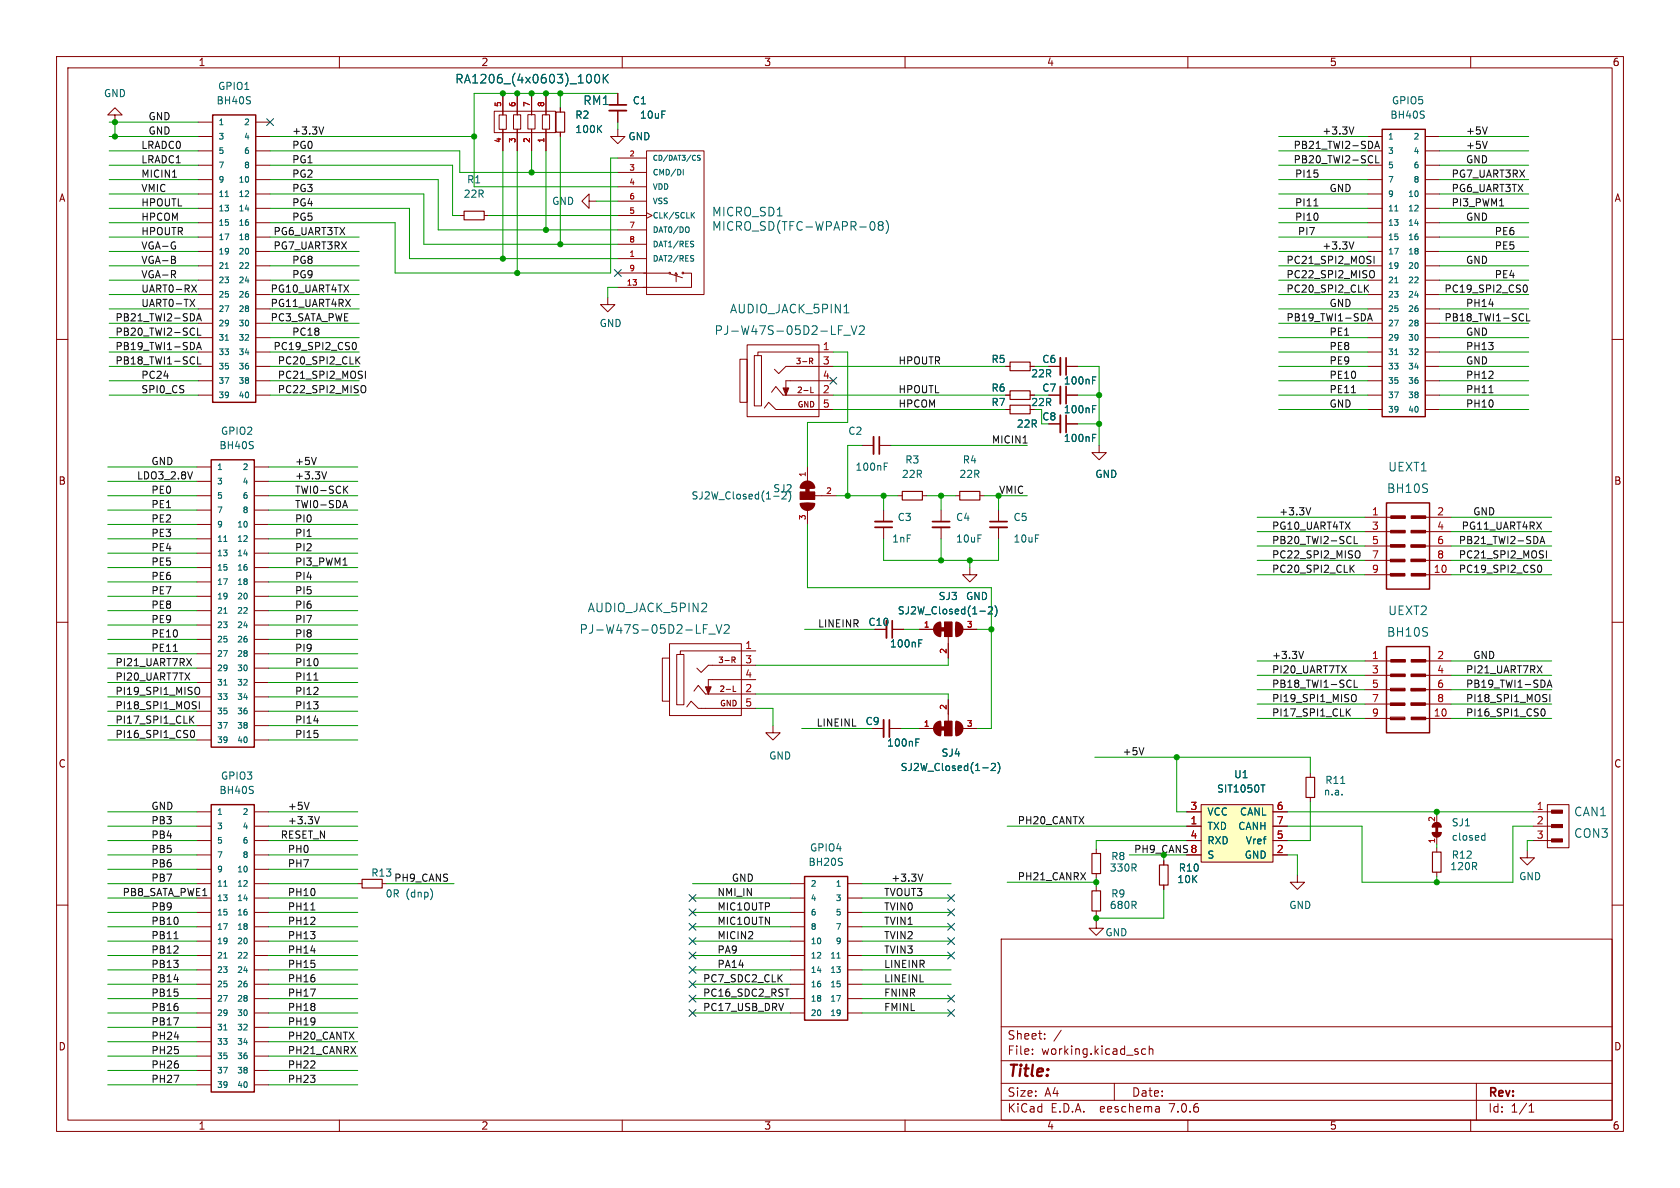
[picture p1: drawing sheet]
<svg xmlns="http://www.w3.org/2000/svg" width="297mm" height="210mm" viewBox="0 0 297 210" stroke-linecap="round" stroke-linejoin="round" font-family="sans-serif">
<defs><g id="words">
<text font-size="2.8" fill="#840000" x="178" y="190.9">Title:</text>
<g font-size="2.1" fill="#006464">
<text x="80.4" y="15">RA1206_(4x0603)_100K</text>
<text x="103" y="18.8">RM1</text>
<text x="125.8" y="38.5">MICRO_SD1</text>
<text x="125.8" y="41">MICRO_SD(TFC-WPAPR-08)</text>
<text x="126.2" y="59.4">PJ-W47S-05D2-LF_V2</text>
<text x="129" y="55.6">AUDIO_JACK_5PIN1</text>
<text x="245.3" y="83.5">UEXT1</text>
<text x="245.1" y="87.4">BH10S</text>
<text x="102.4" y="112.2">PJ-W47S-05D2-LF_V2</text>
<text x="103.8" y="108.4">AUDIO_JACK_5PIN2</text>
<text x="245.1" y="112.8">BH10S</text>
<text x="245.3" y="108.9">UEXT2</text>
<text x="278.2" y="144.5">CAN1</text>
<text x="278.2" y="148.3">CON3</text>
</g>
<g font-size="2.1" fill="#840000">
<text x="178" y="184">Sheet:</text>
<text x="178" y="186.7">File:</text>
<text x="184.1" y="186.7">working.kicad_sch</text>
<text x="178" y="196.9">KiCad</text>
<text x="178" y="194.1">Size:</text>
<text x="184.7" y="194.1">A4</text>
<text x="185.7" y="196.9">E.D.A.</text>
<text x="194.6" y="196.9">eeschema</text>
<text x="200" y="194.1">Date:</text>
<text x="207" y="196.9">7.0.6</text>
<text x="263" y="194.3">Rev:</text>
<text x="263" y="196.9">Id:</text>
<text x="267.1" y="196.9">1/1</text>
</g>
<g font-size="1.8" fill="#840000">
<text x="35" y="11.9">1</text>
<text x="85" y="11.9">2</text>
<text x="135" y="11.9">3</text>
<text x="185" y="11.9">4</text>
<text x="235" y="11.9">5</text>
<text x="285" y="11.9">6</text>
<text x="10.3" y="35.9">A</text>
<text x="285.3" y="35.9">A</text>
<text x="182.2" y="72">22R</text>
<text x="10.3" y="85.9">B</text>
<text x="285.3" y="85.9">B</text>
<text x="153.4" y="110.8">C10</text>
<text x="10.3" y="135.9">C</text>
<text x="285.3" y="135.9">C</text>
<text x="10.3" y="185.9">D</text>
<text x="285.3" y="185.9">D</text>
<text x="35" y="199.9">1</text>
<text x="85" y="199.9">2</text>
<text x="135" y="199.9">3</text>
<text x="185" y="199.9">4</text>
<text x="235" y="199.9">5</text>
<text x="285" y="199.9">6</text>
</g>
<g font-size="1.8" fill="#006464">
<text x="18.3" y="17.4">GND</text>
<text x="38.5" y="16.1">GPIO1</text>
<text x="38.2" y="18.6">BH40S</text>
<text x="101.6" y="21.2">R2</text>
<text x="101.6" y="23.7">100K</text>
<text x="111.8" y="18.6">C1</text>
<text x="113" y="21.2">10uF</text>
<text x="245.7" y="21.2">BH40S</text>
<text x="246" y="18.6">GPIO5</text>
<text x="111" y="25">GND</text>
<text x="81.9" y="35.2">22R</text>
<text x="82.5" y="32.6">R1</text>
<text x="97.5" y="36.4">GND</text>
<text x="105.9" y="58">GND</text>
<text x="175.2" y="64.4">R5</text>
<text x="184.2" y="64.4">C6</text>
<text x="175.2" y="69.4">R6</text>
<text x="175.2" y="72">R7</text>
<text x="182.2" y="66.9">22R</text>
<text x="184.2" y="69.4">C7</text>
<text x="188" y="68.2">100nF</text>
<text x="39" y="77.1">GPIO2</text>
<text x="149.9" y="77.1">C2</text>
<text x="179.7" y="75.8">22R</text>
<text x="184.2" y="74.5">C8</text>
<text x="188" y="73.3">100nF</text>
<text x="38.7" y="79.6">BH40S</text>
<text x="151.1" y="83.4">100nF</text>
<text x="159.9" y="82.1">R3</text>
<text x="170.1" y="82.1">R4</text>
<text x="188" y="78.3">100nF</text>
<text x="122.2" y="88.5">SJ2W_Closed(1-2)</text>
<text x="136.6" y="87.2">SJ2</text>
<text x="159.3" y="84.7">22R</text>
<text x="169.5" y="84.7">22R</text>
<text x="193.5" y="84.7">GND</text>
<text x="158.6" y="92.3">C3</text>
<text x="168.9" y="92.3">C4</text>
<text x="179.1" y="92.3">C5</text>
<text x="157.6" y="96.1">1nF</text>
<text x="168.9" y="96.1">10uF</text>
<text x="179.1" y="96.1">10uF</text>
<text x="165.8" y="106.3">SJ3</text>
<text x="170.7" y="106.3">GND</text>
<text x="158.6" y="108.8">SJ2W_Closed(1-2)</text>
<text x="157.2" y="114.7">100nF</text>
<text x="152.9" y="128.4">C9</text>
<text x="135.9" y="134.5">GND</text>
<text x="156.7" y="132.2">100nF</text>
<text x="159.1" y="136.5">SJ2W_Closed(1-2)</text>
<text x="166.4" y="134">SJ4</text>
<text x="218.1" y="137.8">U1</text>
<text x="38.7" y="140.6">BH40S</text>
<text x="39" y="138">GPIO3</text>
<text x="215.1" y="140.3">SIT1050T</text>
<text x="233.9" y="140.8">n.a.</text>
<text x="234.2" y="138.8">R11</text>
<text x="213.4" y="146.9">TXD</text>
<text x="213.4" y="144.4">VCC</text>
<text x="213.4" y="149.5">RXD</text>
<text x="218.8" y="146.9">CANH</text>
<text x="219.1" y="144.4">CANL</text>
<text x="220.1" y="149.5">Vref</text>
<text x="256.6" y="146.3">SJ1</text>
<text x="256.6" y="148.8">closed</text>
<text x="65.5" y="155.2">R13</text>
<text x="142.8" y="153.3">BH20S</text>
<text x="143.1" y="150.7">GPIO4</text>
<text x="196.1" y="154.3">330R</text>
<text x="196.4" y="152.2">R8</text>
<text x="208.3" y="154.3">R10</text>
<text x="213.4" y="152">S</text>
<text x="220" y="152">GND</text>
<text x="256.3" y="154">120R</text>
<text x="256.6" y="152">R12</text>
<text x="268.5" y="155.8">GND</text>
<text x="68.1" y="158.9">0R</text>
<text x="71.7" y="158.9">(dnp)</text>
<text x="196.1" y="160.9">680R</text>
<text x="196.4" y="158.9">R9</text>
<text x="208" y="156.3">10K</text>
<text x="227.8" y="160.9">GND</text>
<text x="195.3" y="165.7">GND</text>
</g>
<g font-size="1.8" fill="#0f0f0f">
<text x="26.2" y="21.3">GND</text>
<text x="26.2" y="23.9">GND</text>
<text x="51.6" y="23.9">+3.3V</text>
<text x="233.7" y="23.9">+3.3V</text>
<text x="259.1" y="23.9">+5V</text>
<text x="24.9" y="26.4">LRADC0</text>
<text x="24.9" y="28.9">LRADC1</text>
<text x="51.6" y="26.4">PG0</text>
<text x="51.6" y="28.9">PG1</text>
<text x="228.6" y="26.4">PB21_TWI2-SDA</text>
<text x="228.6" y="28.9">PB20_TWI2-SCL</text>
<text x="259.1" y="28.9">GND</text>
<text x="259.1" y="26.4">+5V</text>
<text x="24.9" y="34">VMIC</text>
<text x="24.9" y="31.5">MICIN1</text>
<text x="51.6" y="34">PG3</text>
<text x="51.6" y="31.5">PG2</text>
<text x="228.9" y="31.5">PI15</text>
<text x="234.9" y="34">GND</text>
<text x="256.5" y="31.5">PG7_UART3RX</text>
<text x="256.5" y="34">PG6_UART3TX</text>
<text x="24.9" y="41.6">HPOUTR</text>
<text x="24.9" y="36.6">HPOUTL</text>
<text x="24.9" y="39.1">HPCOM</text>
<text x="48.3" y="41.6">PG6_UART3TX</text>
<text x="51.6" y="39.1">PG5</text>
<text x="51.6" y="36.6">PG4</text>
<text x="228.9" y="39.1">PI10</text>
<text x="228.9" y="36.6">PI11</text>
<text x="229.4" y="41.6">PI7</text>
<text x="256.5" y="36.6">PI3_PWM1</text>
<text x="259.1" y="39.1">GND</text>
<text x="264.2" y="41.6">PE6</text>
<text x="24.9" y="44.2">VGA-G</text>
<text x="24.9" y="46.7">VGA-B</text>
<text x="48.3" y="44.2">PG7_UART3RX</text>
<text x="51.6" y="46.7">PG8</text>
<text x="227.3" y="46.7">PC21_SPI2_MOSI</text>
<text x="233.7" y="44.2">+3.3V</text>
<text x="259.1" y="46.7">GND</text>
<text x="264.2" y="44.2">PE5</text>
<text x="24.9" y="49.3">VGA-R</text>
<text x="24.9" y="51.8">UART0-RX</text>
<text x="47.8" y="51.8">PG10_UART4TX</text>
<text x="51.6" y="49.3">PG9</text>
<text x="227.3" y="49.3">PC22_SPI2_MISO</text>
<text x="227.3" y="51.8">PC20_SPI2_CLK</text>
<text x="255.3" y="51.8">PC19_SPI2_CS0</text>
<text x="264.2" y="49.3">PE4</text>
<text x="20.3" y="56.9">PB21_TWI2-SDA</text>
<text x="20.3" y="59.4">PB20_TWI2-SCL</text>
<text x="24.9" y="54.3">UART0-TX</text>
<text x="47.8" y="54.3">PG11_UART4RX</text>
<text x="47.8" y="56.9">PC3_SATA_PWE</text>
<text x="51.6" y="59.4">PC18</text>
<text x="227.3" y="56.9">PB19_TWI1-SDA</text>
<text x="234.9" y="59.4">PE1</text>
<text x="234.9" y="54.3">GND</text>
<text x="255.3" y="56.9">PB18_TWI1-SCL</text>
<text x="259.1" y="59.4">GND</text>
<text x="259.1" y="54.3">PH14</text>
<text x="20.3" y="62">PB19_TWI1-SDA</text>
<text x="20.3" y="64.5">PB18_TWI1-SCL</text>
<text x="48.3" y="62">PC19_SPI2_CS0</text>
<text x="49" y="64.5">PC20_SPI2_CLK</text>
<text x="158.7" y="64.5">HPOUTR</text>
<text x="234.9" y="64.5">PE9</text>
<text x="234.9" y="62">PE8</text>
<text x="259.1" y="62">PH13</text>
<text x="259.1" y="64.5">GND</text>
<text x="24.9" y="69.6">SPI0_CS</text>
<text x="24.9" y="67">PC24</text>
<text x="49" y="69.6">PC22_SPI2_MISO</text>
<text x="49" y="67">PC21_SPI2_MOSI</text>
<text x="158.7" y="69.6">HPOUTL</text>
<text x="234.9" y="69.6">PE11</text>
<text x="234.9" y="67">PE10</text>
<text x="259.1" y="69.6">PH11</text>
<text x="259.1" y="67">PH12</text>
<text x="158.7" y="72.1">HPCOM</text>
<text x="234.9" y="72.1">GND</text>
<text x="259.1" y="72.1">PH10</text>
<text x="26.7" y="82.3">GND</text>
<text x="52.1" y="82.3">+5V</text>
<text x="175.3" y="78.5">MICIN1</text>
<text x="24.1" y="84.8">LDO3_2.8V</text>
<text x="26.7" y="89.9">PE1</text>
<text x="26.7" y="87.4">PE0</text>
<text x="52.1" y="84.8">+3.3V</text>
<text x="52.1" y="89.9">TWI0-SDA</text>
<text x="52.1" y="87.4">TWI0-SCK</text>
<text x="176.5" y="87.4">VMIC</text>
<text x="26.7" y="95">PE3</text>
<text x="26.7" y="92.4">PE2</text>
<text x="52.1" y="92.4">PI0</text>
<text x="52.1" y="95">PI1</text>
<text x="224.8" y="93.7">PG10_UART4TX</text>
<text x="226.1" y="91.2">+3.3V</text>
<text x="258.3" y="93.7">PG11_UART4RX</text>
<text x="260.3" y="91.2">GND</text>
<text x="26.7" y="97.5">PE4</text>
<text x="26.7" y="100.1">PE5</text>
<text x="52.1" y="97.5">PI2</text>
<text x="52.1" y="100.1">PI3_PWM1</text>
<text x="224.8" y="101.3">PC20_SPI2_CLK</text>
<text x="224.8" y="96.3">PB20_TWI2-SCL</text>
<text x="224.8" y="98.8">PC22_SPI2_MISO</text>
<text x="257.8" y="98.8">PC21_SPI2_MOSI</text>
<text x="257.8" y="101.3">PC19_SPI2_CS0</text>
<text x="257.8" y="96.3">PB21_TWI2-SDA</text>
<text x="26.7" y="107.7">PE8</text>
<text x="26.7" y="105.1">PE7</text>
<text x="26.7" y="102.6">PE6</text>
<text x="52.1" y="105.1">PI5</text>
<text x="52.1" y="102.6">PI4</text>
<text x="52.1" y="107.7">PI6</text>
<text x="26.7" y="112.8">PE10</text>
<text x="26.7" y="110.2">PE9</text>
<text x="52.1" y="112.8">PI8</text>
<text x="52.1" y="110.2">PI7</text>
<text x="144.5" y="111">LINEINR</text>
<text x="20.3" y="117.8">PI21_UART7RX</text>
<text x="26.7" y="115.3">PE11</text>
<text x="52.1" y="117.8">PI10</text>
<text x="52.1" y="115.3">PI9</text>
<text x="224.8" y="116.6">+3.3V</text>
<text x="224.8" y="119.1">PI20_UART7TX</text>
<text x="259.1" y="119.1">PI21_UART7RX</text>
<text x="260.3" y="116.6">GND</text>
<text x="20.3" y="125.5">PI18_SPI1_MOSI</text>
<text x="20.3" y="122.9">PI19_SPI1_MISO</text>
<text x="20.3" y="120.4">PI20_UART7TX</text>
<text x="52.1" y="122.9">PI12</text>
<text x="52.1" y="125.5">PI13</text>
<text x="52.1" y="120.4">PI11</text>
<text x="224.8" y="124.2">PI19_SPI1_MISO</text>
<text x="224.8" y="121.7">PB18_TWI1-SCL</text>
<text x="259.1" y="121.7">PB19_TWI1-SDA</text>
<text x="259.1" y="124.2">PI18_SPI1_MOSI</text>
<text x="20.3" y="130.5">PI16_SPI1_CS0</text>
<text x="20.3" y="128">PI17_SPI1_CLK</text>
<text x="52.1" y="130.5">PI15</text>
<text x="52.1" y="128">PI14</text>
<text x="144.3" y="128.5">LINEINL</text>
<text x="224.8" y="126.7">PI17_SPI1_CLK</text>
<text x="259.1" y="126.7">PI16_SPI1_CS0</text>
<text x="198.4" y="133.6">+5V</text>
<text x="26.7" y="143.2">GND</text>
<text x="50.8" y="143.2">+5V</text>
<text x="26.7" y="148.3">PB4</text>
<text x="26.7" y="145.8">PB3</text>
<text x="49.5" y="148.3">RESET_N</text>
<text x="50.8" y="145.8">+3.3V</text>
<text x="179.8" y="145.8">PH20_CANTX</text>
<text x="26.7" y="150.9">PB5</text>
<text x="26.7" y="153.4">PB6</text>
<text x="26.7" y="155.9">PB7</text>
<text x="50.8" y="150.9">PH0</text>
<text x="50.8" y="153.4">PH7</text>
<text x="69.6" y="155.9">PH9_CANS</text>
<text x="129.3" y="155.9">GND</text>
<text x="157.5" y="155.9">+3.3V</text>
<text x="179.8" y="155.7">PH21_CANRX</text>
<text x="21.6" y="158.5">PB8_SATA_PWE1</text>
<text x="26.7" y="161">PB9</text>
<text x="50.8" y="161">PH11</text>
<text x="50.8" y="158.5">PH10</text>
<text x="126.7" y="161">MIC1OUTP</text>
<text x="126.7" y="158.5">NMI_IN</text>
<text x="156.2" y="161">TVIN0</text>
<text x="156.2" y="158.5">TVOUT3</text>
<text x="26.7" y="166.1">PB11</text>
<text x="26.7" y="163.6">PB10</text>
<text x="50.8" y="166.1">PH13</text>
<text x="50.8" y="163.6">PH12</text>
<text x="126.7" y="166.1">MICIN2</text>
<text x="126.7" y="163.6">MIC1OUTN</text>
<text x="156.2" y="166.1">TVIN2</text>
<text x="156.2" y="163.6">TVIN1</text>
<text x="26.7" y="171.2">PB13</text>
<text x="26.7" y="168.6">PB12</text>
<text x="26.7" y="173.7">PB14</text>
<text x="50.8" y="168.6">PH14</text>
<text x="50.8" y="171.2">PH15</text>
<text x="50.8" y="173.7">PH16</text>
<text x="124.2" y="173.7">PC7_SDC2_CLK</text>
<text x="126.7" y="168.6">PA9</text>
<text x="126.7" y="171.2">PA14</text>
<text x="156.2" y="171.2">LINEINR</text>
<text x="156.2" y="168.6">TVIN3</text>
<text x="156.2" y="173.7">LINEINL</text>
<text x="26.7" y="178.8">PB16</text>
<text x="26.7" y="176.3">PB15</text>
<text x="50.8" y="178.8">PH18</text>
<text x="50.8" y="176.3">PH17</text>
<text x="124.2" y="178.8">PC17_USB_DRV</text>
<text x="124.2" y="176.3">PC16_SDC2_RST</text>
<text x="156.2" y="178.8">FMINL</text>
<text x="156.2" y="176.3">FNINR</text>
<text x="26.7" y="181.3">PB17</text>
<text x="26.7" y="183.9">PH24</text>
<text x="50.8" y="181.3">PH19</text>
<text x="50.8" y="183.9">PH20_CANTX</text>
<text x="26.7" y="189">PH26</text>
<text x="26.7" y="186.4">PH25</text>
<text x="26.7" y="191.5">PH27</text>
<text x="50.8" y="186.4">PH21_CANRX</text>
<text x="50.8" y="189">PH22</text>
<text x="50.8" y="191.5">PH23</text>
</g>
<g font-size="1.8" fill="#a90000">
<text x="145.4" y="62">1</text>
<text x="145.4" y="64.5">3</text>
<text x="145.4" y="69.6">2</text>
<text x="145.4" y="67.1">4</text>
<text x="145.4" y="72.1">5</text>
<text x="242.4" y="91.2">1</text>
<text x="242.4" y="93.7">3</text>
<text x="254" y="91.2">2</text>
<text x="254" y="93.7">4</text>
<text x="242.4" y="96.3">5</text>
<text x="242.4" y="98.8">7</text>
<text x="242.4" y="101.3">9</text>
<text x="253.4" y="101.3">10</text>
<text x="254" y="96.3">6</text>
<text x="254" y="98.8">8</text>
<text x="131.7" y="114.8">1</text>
<text x="131.7" y="117.3">3</text>
<text x="131.7" y="119.9">4</text>
<text x="242.4" y="116.6">1</text>
<text x="242.4" y="119.1">3</text>
<text x="254" y="116.6">2</text>
<text x="254" y="119.1">4</text>
<text x="131.7" y="122.4">2</text>
<text x="131.7" y="125">5</text>
<text x="242.4" y="121.7">5</text>
<text x="242.4" y="124.2">7</text>
<text x="254" y="121.7">6</text>
<text x="254" y="124.2">8</text>
<text x="242.4" y="126.7">9</text>
<text x="253.4" y="126.7">10</text>
<text x="210.4" y="143.3">3</text>
<text x="225.6" y="143.3">6</text>
<text x="271.6" y="143.3">1</text>
<text x="210.4" y="145.8">1</text>
<text x="210.4" y="148.3">4</text>
<text x="225.6" y="148.3">5</text>
<text x="225.6" y="145.8">7</text>
<text x="271.6" y="145.8">2</text>
<text x="271.6" y="148.3">3</text>
<text x="210.4" y="150.9">8</text>
<text x="225.6" y="150.9">2</text>
</g>
<text font-size="1.8" fill="#009600" x="200.4" y="150.9">PH9_CANS 8</text>
<g font-size="1.4" fill="#006464">
<text x="38.6" y="22.3">1</text>
<text x="43" y="22.3">2</text>
<text x="38.6" y="24.9">3</text>
<text x="38.6" y="27.4">5</text>
<text x="38.6" y="29.9">7</text>
<text x="43" y="24.9">4</text>
<text x="43" y="27.4">6</text>
<text x="43" y="29.9">8</text>
<text x="245.3" y="24.9">1</text>
<text x="245.3" y="27.4">3</text>
<text x="245.3" y="29.9">5</text>
<text x="249.8" y="24.9">2</text>
<text x="249.8" y="27.4">4</text>
<text x="249.8" y="29.9">6</text>
<text x="38.6" y="35">11</text>
<text x="38.6" y="32.5">9</text>
<text x="42.1" y="32.5">10</text>
<text x="42.1" y="35">12</text>
<text x="115.3" y="31.2">CMD/DI</text>
<text x="115.3" y="33.7">VDD</text>
<text x="245.3" y="32.5">7</text>
<text x="245.3" y="35">9</text>
<text x="248.8" y="35">10</text>
<text x="249.8" y="32.5">8</text>
<text x="38.6" y="37.6">13</text>
<text x="38.6" y="40.1">15</text>
<text x="42.1" y="37.6">14</text>
<text x="42.1" y="40.1">16</text>
<text x="115.3" y="38.8">CLK/SCLK</text>
<text x="115.3" y="36.3">VSS</text>
<text x="115.3" y="41.4">DAT0/DO</text>
<text x="245.3" y="37.6">11</text>
<text x="245.3" y="40.1">13</text>
<text x="248.8" y="37.6">12</text>
<text x="248.8" y="40.1">14</text>
<text x="38.6" y="42.6">17</text>
<text x="38.6" y="45.2">19</text>
<text x="38.6" y="47.7">21</text>
<text x="42.1" y="42.6">18</text>
<text x="42.1" y="45.2">20</text>
<text x="42.1" y="47.7">22</text>
<text x="115.3" y="46.4">DAT2/RES</text>
<text x="115.3" y="43.9">DAT1/RES</text>
<text x="245.3" y="42.6">15</text>
<text x="245.3" y="45.2">17</text>
<text x="245.3" y="47.7">19</text>
<text x="248.8" y="42.6">16</text>
<text x="248.8" y="45.2">18</text>
<text x="248.8" y="47.7">20</text>
<text x="38.6" y="50.3">23</text>
<text x="38.6" y="52.8">25</text>
<text x="42.1" y="50.3">24</text>
<text x="42.1" y="52.8">26</text>
<text x="245.3" y="50.3">21</text>
<text x="245.3" y="52.8">23</text>
<text x="248.8" y="50.3">22</text>
<text x="248.8" y="52.8">24</text>
<text x="38.6" y="55.3">27</text>
<text x="38.6" y="57.9">29</text>
<text x="42.1" y="55.3">28</text>
<text x="42.1" y="57.9">30</text>
<text x="245.3" y="55.3">25</text>
<text x="245.3" y="57.9">27</text>
<text x="248.8" y="55.3">26</text>
<text x="248.8" y="57.9">28</text>
<text x="38.6" y="60.4">31</text>
<text x="38.6" y="63">33</text>
<text x="38.6" y="65.5">35</text>
<text x="42.1" y="60.4">32</text>
<text x="42.1" y="63">34</text>
<text x="42.1" y="65.5">36</text>
<text x="245.3" y="60.4">29</text>
<text x="245.3" y="63">31</text>
<text x="245.3" y="65.5">33</text>
<text x="248.8" y="60.4">30</text>
<text x="248.8" y="63">32</text>
<text x="248.8" y="65.5">34</text>
<text x="38.6" y="68">37</text>
<text x="38.6" y="70.6">39</text>
<text x="42.1" y="68">38</text>
<text x="42.1" y="70.6">40</text>
<text x="245.3" y="68">35</text>
<text x="245.3" y="70.6">37</text>
<text x="248.8" y="68">36</text>
<text x="248.8" y="70.6">38</text>
<text x="245.3" y="73.1">39</text>
<text x="248.8" y="73.1">40</text>
<text x="38.3" y="83.3">1</text>
<text x="42.8" y="83.3">2</text>
<text x="38.3" y="85.8">3</text>
<text x="38.3" y="88.4">5</text>
<text x="42.8" y="85.8">4</text>
<text x="42.8" y="88.4">6</text>
<text x="38.3" y="96">11</text>
<text x="38.3" y="90.9">7</text>
<text x="38.3" y="93.4">9</text>
<text x="41.8" y="93.4">10</text>
<text x="41.8" y="96">12</text>
<text x="42.8" y="90.9">8</text>
<text x="38.3" y="98.5">13</text>
<text x="38.3" y="101.1">15</text>
<text x="41.8" y="98.5">14</text>
<text x="41.8" y="101.1">16</text>
<text x="38.3" y="103.6">17</text>
<text x="38.3" y="106.1">19</text>
<text x="41.8" y="103.6">18</text>
<text x="41.8" y="106.1">20</text>
<text x="38.3" y="108.7">21</text>
<text x="38.3" y="111.2">23</text>
<text x="38.3" y="113.8">25</text>
<text x="41.8" y="108.7">22</text>
<text x="41.8" y="111.2">24</text>
<text x="41.8" y="113.8">26</text>
<text x="38.3" y="116.3">27</text>
<text x="38.3" y="118.8">29</text>
<text x="41.8" y="116.3">28</text>
<text x="41.8" y="118.8">30</text>
<text x="38.3" y="121.4">31</text>
<text x="38.3" y="123.9">33</text>
<text x="41.8" y="121.4">32</text>
<text x="41.8" y="123.9">34</text>
<text x="38.3" y="126.5">35</text>
<text x="38.3" y="129">37</text>
<text x="38.3" y="131.5">39</text>
<text x="41.8" y="126.5">36</text>
<text x="41.8" y="129">38</text>
<text x="41.8" y="131.5">40</text>
<text x="38.3" y="144.2">1</text>
<text x="38.3" y="146.8">3</text>
<text x="38.3" y="149.3">5</text>
<text x="42.8" y="144.2">2</text>
<text x="42.8" y="146.8">4</text>
<text x="42.8" y="149.3">6</text>
<text x="38.3" y="151.9">7</text>
<text x="38.3" y="154.4">9</text>
<text x="41.8" y="154.4">10</text>
<text x="42.8" y="151.9">8</text>
<text x="38.3" y="156.9">11</text>
<text x="38.3" y="159.5">13</text>
<text x="41.8" y="156.9">12</text>
<text x="41.8" y="159.5">14</text>
<text x="143.3" y="156.9">2</text>
<text x="143.3" y="159.5">4</text>
<text x="147.6" y="156.9">1</text>
<text x="147.6" y="159.5">3</text>
<text x="38.3" y="162">15</text>
<text x="38.3" y="164.6">17</text>
<text x="38.3" y="167.1">19</text>
<text x="41.8" y="162">16</text>
<text x="41.8" y="164.6">18</text>
<text x="41.8" y="167.1">20</text>
<text x="143.3" y="167.1">10</text>
<text x="143.3" y="162">6</text>
<text x="143.3" y="164.6">8</text>
<text x="147.6" y="162">5</text>
<text x="147.6" y="164.6">7</text>
<text x="147.6" y="167.1">9</text>
<text x="38.3" y="169.6">21</text>
<text x="38.3" y="172.2">23</text>
<text x="41.8" y="169.6">22</text>
<text x="41.8" y="172.2">24</text>
<text x="143.3" y="169.6">12</text>
<text x="143.3" y="172.2">14</text>
<text x="146.7" y="169.6">11</text>
<text x="146.7" y="172.2">13</text>
<text x="38.3" y="174.7">25</text>
<text x="38.3" y="177.3">27</text>
<text x="38.3" y="179.8">29</text>
<text x="41.8" y="174.7">26</text>
<text x="41.8" y="177.3">28</text>
<text x="41.8" y="179.8">30</text>
<text x="143.3" y="174.7">16</text>
<text x="143.3" y="177.3">18</text>
<text x="143.3" y="179.8">20</text>
<text x="146.7" y="174.7">15</text>
<text x="146.7" y="177.3">17</text>
<text x="146.7" y="179.8">19</text>
<text x="38.3" y="182.3">31</text>
<text x="38.3" y="184.9">33</text>
<text x="41.8" y="182.3">32</text>
<text x="41.8" y="184.9">34</text>
<text x="38.3" y="187.4">35</text>
<text x="38.3" y="190">37</text>
<text x="41.8" y="187.4">36</text>
<text x="41.8" y="190">38</text>
<text x="38.3" y="192.5">39</text>
<text x="41.8" y="192.5">40</text>
</g>
<g font-size="1.4" fill="#a90000">
<text x="88.6" y="19" transform="rotate(-90 88.6 19)">5</text>
<text x="91.2" y="19" transform="rotate(-90 91.2 19)">6</text>
<text x="93.7" y="19" transform="rotate(-90 93.7 19)">7</text>
<text x="96.3" y="19" transform="rotate(-90 96.3 19)">8</text>
<text x="88.6" y="25.4" transform="rotate(-90 88.6 25.4)">4</text>
<text x="91.2" y="25.4" transform="rotate(-90 91.2 25.4)">3</text>
<text x="93.7" y="25.4" transform="rotate(-90 93.7 25.4)">2</text>
<text x="96.3" y="25.4" transform="rotate(-90 96.3 25.4)">1</text>
<text x="111.2" y="30.2">3</text>
<text x="111.2" y="32.8">4</text>
<text x="111.2" y="35.3">6</text>
<text x="111.2" y="37.8">5</text>
<text x="111.2" y="40.4">7</text>
<text x="111.2" y="45.5">1</text>
<text x="111.2" y="42.9">8</text>
<text x="110.7" y="50.5">13</text>
<text x="111.2" y="48">9</text>
<text x="142.5" y="84.4" transform="rotate(-90 142.5 84.4)">1</text>
<text x="145.9" y="87.4">2</text>
<text x="142.5" y="92.1" transform="rotate(-90 142.5 92.1)">3</text>
<text x="163.2" y="111">1</text>
<text x="170.8" y="111">3</text>
<text x="167.4" y="115.7" transform="rotate(-90 167.4 115.7)">2</text>
<text x="167.4" y="125.6" transform="rotate(-90 167.4 125.6)">2</text>
<text x="163.2" y="128.5">1</text>
<text x="170.8" y="128.5">3</text>
<text x="253.7" y="149.2" transform="rotate(-90 253.7 149.2)">1</text>
<text x="253.7" y="145.4" transform="rotate(-90 253.7 145.4)">2</text>
</g>
<g font-size="1.4" fill="#840000">
<text x="140.6" y="64.6">3-R</text>
<text x="140.8" y="69.7">2-L</text>
<text x="140.9" y="72.2">GND</text>
<text x="126.9" y="117.4">3-R</text>
<text x="127.1" y="122.5">2-L</text>
<text x="127.2" y="125.1">GND</text>
</g>
<text font-size="1.2" fill="#a90000" x="111.2" y="27.7">2</text>
<text font-size="1.2" fill="#006464" x="115.3" y="28.6">CD/DAT3/CS</text>
</g></defs>
<g fill="none" stroke="#840000" stroke-width=".18">
<path d="M10 10h277v190h-277zM12 12h273v186h-273zM60 10v2M87.4 19.7h10.8v3.7h-10.8zM88.9 16.5v3.8M91.4 16.5v3.8M94 16.5v3.8M96.5 16.5v3.8M99.1 19.1v.7M109.2 16.5v1.9M109.2 19.6v2M110 10v2"/>
<path d="M160 10v2M210 10v2M260 10v2M20.3 20.3h1.3l-1.3-1.2-1.3 1.2h1.3v1.3M35.1 21.6h2.4M35.1 31.8h2.4M35.1 34.3h2.4M35.1 36.8h2.4M35.1 39.4h2.4M35.1 24.1h2.4M35.1 26.7h2.4M35.1 29.2h2.4"/>
<path d="M45.3 21.6h2.5M45.3 31.8h2.5M45.3 34.3h2.5M45.3 36.8h2.5M45.3 39.4h2.5M45.3 24.1h2.5M45.3 26.7h2.5M45.3 29.2h2.5M81.3 38.1h.7M85.6 38.1h.8M88.2 20.3h1.3v2.6h-1.3zM88.9 22.9v3.8"/>
<path d="M90.8 20.3h1.2v2.5h-1.2zM91.4 22.9v3.8M93.3 20.3h1.3v2.5h-1.3zM94 22.9v3.8M95.9 20.3h1.3v2.5h-1.3zM96.5 22.9v3.8M99.1 23.4v.7M104.1 35.6v-1.3l-1.2 1.3 1.2 1.2v-1.2h1.3M109.2 22.9v1.2h1.3l-1.3 1.3-1.3-1.3h1.3M109.2 38.1h5.1M109.2 27.9h5.1M109.2 30.5h5.1"/>
<path d="M109.2 33h5.1M109.2 35.6h5.1M114.3 26.7h10.2v25.4h-10.2zM114.3 37.6l1 .5-1 .5M241.8 31.8h2.5M241.8 34.3h2.5M241.8 36.8h2.5M241.8 39.4h2.5M241.8 24.1h2.5M241.8 26.7h2.5M241.8 29.2h2.5M252 31.8h2.5"/>
<path d="M252 34.3h2.5M252 36.8h2.5M252 39.4h2.5M252 24.1h2.5M252 26.7h2.5M252 29.2h2.5M10 60h2M35.1 41.9h2.4M35.1 44.5h2.4M35.1 47h2.4M35.1 49.5h2.4M35.1 52.1h2.4"/>
<path d="M35.1 54.6h2.4M35.1 57.2h2.4M35.1 59.7h2.4M45.3 41.9h2.5M45.3 44.5h2.5M45.3 47h2.5M45.3 49.5h2.5M45.3 52.1h2.5M45.3 54.6h2.5M45.3 57.2h2.5M45.3 59.7h2.5M107.4 52.6v1.2h1.3l-1.3 1.3-1.2-1.3h1.2"/>
<path d="M109.2 45.7h5.1M109.2 50.8h5.1M109.2 40.6h5.1M109.2 43.2h5.1M109.2 48.3h5.1M113.8 48.3h4.3M118.5 48.4l2.1 .7M119.5 48.2l-.2 .3M119.5 48.2l.2 .4M119.5 48.3v1.5M121 48.3h1.3v2.5h-8.6M241.8 41.9h2.5"/>
<path d="M241.8 44.5h2.5M241.8 47h2.5M241.8 49.5h2.5M241.8 52.1h2.5M241.8 54.6h2.5M241.8 57.2h2.5M241.8 59.7h2.5M252 41.9h2.5M252 44.5h2.5M252 47h2.5M252 49.5h2.5M252 52.1h2.5"/>
<path d="M252 54.6h2.5M252 57.2h2.5M252 59.7h2.5M285 60h2M35.1 64.8h2.4M35.1 69.9h2.4M35.1 67.3h2.4M35.1 62.2h2.4M45.3 64.8h2.5M45.3 69.9h2.5M45.3 67.3h2.5M45.3 62.2h2.5"/>
<path d="M130.8 63.5h1.3v7.6h-1.3zM132.1 61h12.7v12.7h-12.7zM133.3 62.9h1.3v8.9h-1.3zM135.1 72.1l.8-1 1.3 1.3h7.6M136.4 69.3l.8-1 1.2 1.6h6.4M138.4 68.6h1l-.5 1.3zM138.6 68.6l.3 .8M138.7 68.7l.2 .4M138.8 68.7l.1 .3M139.1 68.7l-.1 .8M139.1 68.7h.1M139.2 68.6l-.1 .6"/>
<path d="M139.3 68.7l-.1 .2M143.1 63.3h.4l.2 .2-.1 .3h-.5M143.3 68.4v1h.5M143.4 63.8l.3 .5M144.8 64.8h-5.9l-1.2 1.2-.8-.7M144.8 62.2h-10.8v.7M144.8 67.3h-5.9v2.6M144.8 64.8h2.5M144.8 69.9h2.5M144.8 72.4h2.5M144.8 67.3h2.5M144.8 62.2h2.5"/>
<path d="M152.4 78.7h2M155.6 78.7h1.9M177.8 64.8h.8M177.8 69.9h.8M177.8 72.4h.8M182.1 64.8h.8M182.1 69.9h.8M185.4 64.8h2.1M185.4 69.9h2.1M185.4 74.9h2.1M188.6 64.8h1.9M188.6 69.9h1.9"/>
<path d="M188.6 74.9h1.9M194.3 78.7v1.3h1.3l-1.3 1.3-1.3-1.3h1.3M241.8 64.8h2.5M241.8 69.9h2.5M241.8 72.4h2.5M241.8 67.3h2.5M241.8 62.2h2.5M252 64.8h2.5M252 69.9h2.5M252 72.4h2.5M252 67.3h2.5M252 62.2h2.5"/>
<path d="M34.8 82.6h2.5M34.8 92.7h2.5M34.8 95.3h2.5M34.8 97.8h2.5M34.8 85.1h2.5M34.8 87.6h2.5M34.8 90.2h2.5M45 82.6h2.5M45 92.7h2.5M45 95.3h2.5M45 97.8h2.5M45 85.1h2.5"/>
<path d="M45 87.6h2.5M45 90.2h2.5M141.5 87h2.5v1.3h-2.5zM142.7 82.6v2.5M142.7 90.2v2.5M144 87.6h3.8M156.2 90.2v2M156.2 93.3v2M158.7 87.6h.8M163.1 87.6h.7M166.4 90.2v1.9M166.4 93.2v2.1"/>
<path d="M168.9 87.6h.8M173.2 87.6h.8M176.5 90.2v1.9M176.5 93.2v2.1M241.3 99.1h3.7M241.3 96.5h3.7M241.3 94h3.7M241.3 91.4h3.7M245.1 99.1h.8M245.1 96.5h.8M245.1 94h.8M245.1 91.4h.8"/>
<path d="M245.8 98.9h2.6v.4h-2.6zM245.8 96.3h2.6v.4h-2.6zM245.8 93.8h2.6v.4h-2.6zM245.9 91.2h2.5v.4h-2.5zM245.9 96.4h2.4v.2l-2.4 .1v-.2h2.3h-2.3M245.9 99h2.5v.2h-2.5v-.1h2.3h-2.3M245.9 93.9h2.5v.2h-2.4l-.1-.2h2.4l-2.3 .1M246 91.3h2.4v.2h-2.4v-.1h2.3h-2.3M249.4 98.8h2.6v.5h-2.6zM249.4 96.3h2.6v.4h-2.6zM249.5 93.8h2.5v.4h-2.5zM249.5 91.2h2.5v.4h-2.5z"/>
<path d="M249.5 96.4h2.4v.2l-2.4 .1v-.2h2.3h-2.3M249.5 99h2.4v.2h-2.4v-.2h2.3l-2.3 .1M249.5 93.9h2.4v.2h-2.4v-.2h2.3l-2.3 .1M249.6 91.3h2.4v.2h-2.4v-.1h2.3h-2.3M252 99.1h.7M252 96.5h.7M252 94h.7M252 91.4h.7M252.8 99.1h3.7M252.8 96.5h3.7M252.8 94h3.7M252.8 91.4h3.7"/>
<path d="M10 110h2M34.8 100.3h2.5M34.8 102.9h2.5M34.8 105.4h2.5M34.8 108h2.5M34.8 110.5h2.5M34.8 113h2.5M34.8 115.6h2.5M34.8 118.1h2.5M45 100.3h2.5M45 102.9h2.5M45 105.4h2.5"/>
<path d="M45 108h2.5M45 110.5h2.5M45 113h2.5M45 115.6h2.5M45 118.1h2.5M117.1 116.3h1.3v7.7h-1.3zM118.4 113.8h12.7v12.7h-12.7zM119.6 115.7h1.3v8.9h-1.3zM129.4 116.1h.4l.2 .2-.1 .3-.5 .1M129.6 116.7l.4 .4M131.1 117.6h-5.9l-1.2 1.3-.8-.8M131.1 115.1h-10.8v.6"/>
<path d="M131.1 117.6h2.5M131.1 115.1h2.5M157.9 111.3h1.9M162.6 111.3h2.5M167 110h1.3v2.5h-1.3zM167.6 112.5v3.8M170.2 111.3h2.5M171.4 100.3v1.3h1.3l-1.3 1.3-1.2-1.3h1.2M241.3 101.6h3.7M241.3 119.4h3.7M241.3 116.8h3.7M245.1 101.6h.8"/>
<path d="M245.1 119.4h.8M245.1 116.8h.8M245.8 101.4h2.6v.4h-2.6zM245.8 119.2h2.6v.4h-2.6zM245.9 116.6h2.5v.4h-2.5zM245.9 101.5h2.4v.3h-2.4v-.2h2.3h-2.3M245.9 119.3h2.5v.2h-2.4l-.1-.2h2.4l-2.3 .1M246 116.7h2.4v.2h-2.4v-.1h2.3h-2.3M249.5 119.2h2.5v.4h-2.5zM249.5 101.4h2.5v.4h-2.5zM249.5 116.6h2.5v.4h-2.5zM249.5 119.3h2.4v.2h-2.4v-.2h2.3l-2.3 .1"/>
<path d="M249.6 101.5h2.4v.2h-2.4v-.2h2.3l-2.3 .1M249.6 116.7h2.4v.2h-2.4v-.1h2.3h-2.3M252 101.6h.7M252 119.4h.7M252 116.8h.7M252.8 101.6h3.7M252.8 119.4h3.7M252.8 116.8h3.7M285 110h2M34.8 120.7h2.5M34.8 123.2h2.5M34.8 125.7h2.5"/>
<path d="M34.8 128.3h2.5M34.8 130.8h2.5M45 120.7h2.5M45 123.2h2.5M45 125.7h2.5M45 128.3h2.5M45 130.8h2.5M121.4 125l.8-1 1.2 1.2h7.7M122.7 122.2l.7-1 1.3 1.5h6.4M124.7 121.4h1l-.5 1.3zM124.9 121.5l.3 .8M125 121.5l.2 .4"/>
<path d="M125.1 121.5v.3M125.3 121.5v.8M125.4 121.5h.1M125.5 121.5l-.1 .5M125.6 121.5l-.1 .3M129.6 121.3v.9h.5M131.1 120.1h-5.9v2.6M131.1 125.2h2.5M131.1 120.1h2.5M131.1 122.7h2.5M136.7 128.3v1.2h1.2l-1.2 1.3-1.3-1.3h1.3M154.2 128.8h2"/>
<path d="M157.4 128.8h1.9M162.6 128.8h2.5M167 127.5h1.3v2.5h-1.3zM167.6 123.7v3.8M170.2 128.8h2.5M231.6 136.7v.7M241.3 127h3.7M241.3 124.5h3.7M241.3 121.9h3.7M245.1 127h.8M245.1 124.5h.8M245.1 121.9h.8"/>
<path d="M245.8 126.8h2.6v.4h-2.6zM245.8 124.3h2.6v.4h-2.6zM245.8 121.7h2.6v.4h-2.6zM245.9 126.9h2.4v.3h-2.4v-.2h2.3h-2.3M245.9 121.8h2.4v.2l-2.4 .1v-.2h2.3h-2.3M245.9 124.4h2.5v.2h-2.5v-.1h2.3h-2.3M249.4 124.2h2.6v.5h-2.6zM249.4 121.7h2.6v.4h-2.6zM249.5 126.8h2.5v.4h-2.5zM249.5 121.8h2.4v.2l-2.4 .1v-.2h2.3h-2.3M249.5 124.4h2.4v.2h-2.4v-.2h2.3l-2.3 .1M249.6 126.9h2.4v.2h-2.4v-.2h2.3l-2.3 .1"/>
<path d="M252 127h.7M252 124.5h.7M252 121.9h.7M252.8 127h3.7M252.8 124.5h3.7M252.8 121.9h3.7M10 160h2M34.8 146.1h2.5M34.8 151.1h2.5M34.8 143.5h2.5M34.8 148.6h2.5M34.8 156.2h2.5"/>
<path d="M34.8 153.7h2.5M34.8 158.8h2.5M45 146.1h2.5M45 151.1h2.5M45 143.5h2.5M45 148.6h2.5M45 156.2h2.5M45 153.7h2.5M45 158.8h2.5M63.2 156.2h.8M67.6 156.2h.7M139.7 156.2h2.5"/>
<path d="M139.7 158.8h2.5M149.9 156.2h2.5M149.9 158.8h2.5M193.8 150.1v.8M193.8 154.4v.8M193.8 156.7v.8M205.7 152.1v.8M205.7 156.5v.7M209.8 146.1h2.5M209.8 151.1h2.5M209.8 143.5h2.5M209.8 148.6h2.5"/>
<path d="M212.3 142.2h12.7v10.2h-12.7zM225 146.1h2.6M225 151.1h2.6M225 143.5h2.6M225 148.6h2.6M229.4 154.7v1.3h1.2l-1.2 1.2-1.3-1.2h1.3M231.6 141v.7M254 144.1v1.3M254 148v1.2M254 149.9v.7M254 154.2v.7M270 150.4v1.2h1.3l-1.3 1.3-1.3-1.3h1.3"/>
<path d="M271 146.1h3.3M271 143.5h3.3M271 148.6h3.3M273.6 142.2h3.8v7.7h-3.8zM274.3 148.3h1.9v.5h-1.9zM274.3 145.7h1.9v.6h-1.9zM274.3 143.2h1.9v.6h-1.9zM274.4 143.3h1.8v.4h-1.8zM274.4 148.4h1.8v.3h-1.8zM274.4 145.8h1.8v.4h-1.8zM274.4 143.4h1.7v.2h-1.7zM274.5 143.4h1.6v.1h-1.6z"/>
<path d="M274.5 148.5h1.7v.1h-1.7zM274.5 146h1.7v.1h-1.7zM274.5 148.5h1.7v.2h-1.7zM274.5 145.9h1.7v.2h-1.7zM285 160h2M34.8 161.3h2.5M34.8 163.8h2.5M34.8 166.4h2.5M34.8 168.9h2.5M34.8 171.5h2.5M34.8 174h2.5M34.8 176.5h2.5"/>
<path d="M34.8 179.1h2.5M45 161.3h2.5M45 163.8h2.5M45 166.4h2.5M45 168.9h2.5M45 171.5h2.5M45 174h2.5M45 176.5h2.5M45 179.1h2.5M139.7 161.3h2.5M139.7 163.8h2.5M139.7 166.4h2.5"/>
<path d="M139.7 168.9h2.5M139.7 171.5h2.5M139.7 174h2.5M139.7 176.5h2.5M139.7 179.1h2.5M149.9 161.3h2.5M149.9 163.8h2.5M149.9 166.4h2.5M149.9 168.9h2.5M149.9 171.5h2.5M149.9 174h2.5M149.9 176.5h2.5"/>
<path d="M149.9 179.1h2.5M177 166h108v32h-108zM193.8 162.8v1.3h1.3l-1.3 1.3-1.3-1.3h1.3M193.8 161v.8M34.8 181.6h2.5M34.8 184.2h2.5M34.8 186.7h2.5M34.8 189.2h2.5M34.8 191.8h2.5M45 181.6h2.5M45 184.2h2.5M45 186.7h2.5"/>
<path d="M45 189.2h2.5M45 191.8h2.5M60 198v2M110 198v2M160 198v2M177 194.5h108M177 191.5h108M177 187.5h108M177 181.5h108M182.5 186.3v.1M182.5 185.5v.1M184.7 183.6v.1"/>
<path d="M184.7 182.8v.1M187.6 182.1l-1.3 2M197 191.5v3M202.5 185.5l-.4-.1-.3 .3v.4l.2 .2h.5M203.2 185.5l.2-.1 .3 .1 .1 .9M203.2 184.9v1.5M204.9 195.7l.1 .9M205 196.5l-.2 .1M205 196h-.2M210 198v2M260 198v2M261 191.5v6.5"/>
<path d="M270.3 196.6h.9M270.3 195.5l.4-.4v1.5"/>
<circle cx="118.4" cy="48.3" r=".15"/>
<circle cx="120.7" cy="48.3" r=".15"/>
</g>
<g fill="none" stroke="#840000" stroke-width=".2">
<path d="M98.3 19.8h1.5v3.6h-1.5zM82 37.3h3.6v1.6h-3.6zM178.6 64h3.5v1.5h-3.5zM178.6 69.1h3.5v1.5h-3.5zM178.6 71.6h3.5v1.6h-3.5zM159.5 86.9h3.6v1.5h-3.6zM169.7 86.9h3.5v1.5h-3.5zM230.9 137.4h1.5v3.6h-1.5zM64 155.4h3.6v1.6h-3.6zM193 157.5h1.6v3.5h-1.6zM193 150.9h1.6v3.5h-1.6zM205 152.9h1.5v3.6h-1.5z"/>
<path d="M253.2 150.6h1.6v3.6h-1.6z"/>
</g>
<path d="M107.7 19.6h3M154.4 77.2v3.1M187.5 63.2v3.1M187.5 68.3v3.1M187.5 73.4v3.1M154.7 92.2h3M164.8 93.2h3.1M175 93.2h3.1M156.7 109.7v3.1M156.2 127.3v3" fill="none" stroke="#840000" stroke-width=".33"/>
<path d="M107.7 18.5h3M155.4 77.2v3.1M188.5 63.2v3.1M188.5 68.3v3.1M188.5 73.4v3.1M154.7 93.2h3M164.8 92.2h3.1M175 92.2h3.1M157.7 109.7v3.1M157.2 127.3v3" fill="none" stroke="#840000" stroke-width=".3"/>
<g fill="none" stroke="#006464" stroke-width=".18">
<path d="M104.4 13.3l.2 .4-.2 .8M105.3 13.2l.2-.1a.83 .83 0 0 1 .6 .7 .83 .83 0 0 1-.3 .8l-.2 .1a.83 .83 0 0 1-.6-.7 .83 .83 0 0 1 .3-.8zM106.7 13.1v1.6M106.9 13.8l.6 .9M107.5 13.1l-.8 .9M39.8 34.8h.6M105.8 22.7l.6 .7M106.4 22.2l-.8 .7M120.8 29.9v1M122.4 38l.4 .6M122.8 37.6l-.6 .5M123.8 27.5h-.5a.37 .37 0 0 0 .5 .5l-.1 .3h-.4"/>
<path d="M155.5 39.8l-.2-.3 .2-.3h.3l.3 .3-.3 .3M155.5 39.8l-.2 .3v.5l.2 .1 .5-.1 .1-.2v-.4l-.3-.2M155.5 39.8h.3M156.6 39a1.75 1.75 0 0 1 0 2.3M246.6 37.3h.6M39.8 47.5h.6M121.7 40.1l.1 .3-.1 .6M122.3 45.2h.3M122.3 42.6l.3 .1M122.4 45.7l.2 .2-.2 .3M122.4 43.2l.2 .1-.2 .3M148.2 58.3h.5"/>
<path d="M148.2 57.6h.8M149.2 59.3h1.1M149.2 55.3h.9M150.5 57.6l.5 1.5 .5-1.5M151.9 57.7l.6-.1 .2 .1 .1 .3-.9 1.1h.9M246.6 50h.6M39.8 60.2h.6M193.2 67.2h.4M193.2 66.6h.6M193.2 72.3h.4M193.2 71.7h.6M193.2 77.4h.4"/>
<path d="M193.2 76.8h.6M246.6 62.7h.6M39.6 95.7h.5M138.9 87.5l-.7 .7h.8M139.8 87.8l-.4 .9M156.3 82.5h.4M156.3 81.9h.6M39.6 108.4h.5M124.4 111.2h.5M124.4 110.4h.7M124.8 106.7l.1 .2v.4l-.9 .8h.9M125.3 112.1h1.2"/>
<path d="M126.6 110.4l.5 1.5 .5-1.5M128.1 110.6l.5-.2 .3 .2v.3l-.9 1h.9M162.4 113.7h.4M162.4 113.1h.6M173.2 108h1M174.7 107.4l.5-.1 .3 .3-.8 .9h.8M175.9 107.1a1.46 1.46 0 0 1 0 1.9M39.6 121.1h.5M161.9 131.2h.4M161.9 130.6h.6M173.7 135.7h1M175.3 135.1l.4-.2 .3 .4-.8 .9h.8"/>
<path d="M176.4 134.8a1.46 1.46 0 0 1 0 1.9M222.9 138.8h.7M237 138.5h.7M39.6 156.7h.5M76.3 157.5l.2 .5-.2 .7M262.2 147.7h.3M262.5 147.3v1.2M262.5 148.5h-.3M39.6 169.4h.5M148 169.4h.6M39.6 182.1h.5"/>
</g>
<path d="M142.7 85.7v1.9M165.7 111.3h1.9M165.7 128.8h1.9" fill="none" stroke="#840000" stroke-width=".76"/>
<g fill="#840000" stroke="#840000" stroke-width=".25">
<path d="M169 110a1.27 1.27 0 0 1 1.2 1.3 1.27 1.27 0 0 1-1.2 1.2l-.1-1.2z"/>
<path d="M165.4 110.4l.8-.4 .1 1.3-.1 1.2a1.27 1.27 0 0 1-1-.8 1.27 1.27 0 0 1 .2-1.3z"/>
<path d="M141.5 89l1.2-.1 1.3 .1a1.27 1.27 0 0 1-1.3 1.2 1.27 1.27 0 0 1-1.2-1.2z"/>
<path d="M141.8 85.4a1.27 1.27 0 0 1 1.4-.3 1.27 1.27 0 0 1 .8 1.1l-1.3 .1-1.2-.1z"/>
<path d="M169 127.5a1.27 1.27 0 0 1 1.2 1.3 1.27 1.27 0 0 1-1.2 1.2l-.1-1.2z"/>
<path d="M165.4 127.9l.8-.4 .1 1.3-.1 1.2a1.27 1.27 0 0 1-1-.8 1.27 1.27 0 0 1 .2-1.3z"/>
</g>
<g fill="#840000" stroke="#840000" stroke-width=".18">
<path d="M167 110h1.3v2.5h-1.3z"/>
<path d="M141.5 87h2.5v1.3h-2.5z"/>
<path d="M167 127.5h1.3v2.5h-1.3z"/>
</g>
<g fill="none" stroke="#840000" stroke-width=".25">
<path d="M37.6 20.3h7.6v50.8h-7.6zM244.3 22.9h7.7v50.8h-7.7zM37.3 81.3h7.7v50.8h-7.7zM141.6 86.3h2.3M141.6 89h2.3M245.1 88.9h7.6v15.2h-7.6zM166.3 110.1v2.3M169 110.1v2.3M245.1 114.3h7.6v15.2h-7.6zM166.3 127.6v2.3M169 127.6v2.3M37.3 142.2h7.7v50.8h-7.7z"/>
<path d="M142.2 154.9h7.7v25.4h-7.7zM253.2 147.2h1.6a.76 .76 0 0 1-.8 .8 .76 .76 0 0 1-.8-.8zM253.2 147.3h1.4M253.2 146.1h1.4M253.4 147.4h1.2M253.4 145.9h1.2M253.5 145.6a.76 .76 0 0 1 .8-.1 .76 .76 0 0 1 .5 .7h-1.6zM253.5 147.7h1M253.5 147.6h1M253.5 145.8h1M253.5 145.7h.9M253.6 147.8h.7"/>
<path d="M253.6 145.5h.8"/>
</g>
<path d="M212.3 142.2h12.7v10.2h-12.7z" fill="#ffffc2" stroke="#ffffc2" stroke-width=".18"/>
<path d="M254 146.1v1.2" fill="none" stroke="#840000" stroke-width=".51"/>
<g fill="none" stroke="#0f0f0f" stroke-width=".18">
<path d="M30.5 31.3h.7M57.2 22.4l-.4 1.3M232.3 36.4h.7M239.3 22.4l-.4 1.3M243 26.2l.5-1.2 .4 1.2M243.2 25.9h.6M243.2 27.5v1.3h.6M262.9 22.4l-.4 1.3M262.9 25l-.4 1.2M265.1 36.4h.7M30.9 46l.1 .1-.1 .4M30.9 45.4v.4"/>
<path d="M33.6 52.9l.8 1.3M33.9 50.4l.8 1.2M34.4 52.9l-.8 1.3M34.7 50.4l-.8 1.2M34.8 56.7l.4-1.2 .4 1.2M34.9 56.4h.6M34.9 58v1.3h.6M239.3 42.8l-.4 1.2M241.4 50.9l.5 .7M241.8 56.7l.4-1.2 .4 1.2M241.9 56.4h.6M241.9 50.4l-.7 .7"/>
<path d="M242.4 47.8a.43 .43 0 0 1 .6 .5v.4a.43 .43 0 0 1-.6 .4M242.9 45.3v1.3M269.5 50.4h.1a.68 .68 0 0 1 .4 .6 .68 .68 0 0 1-.4 .6h-.1M269.9 55.5v1.2h.6M34.8 61.8l.4-1.3 .4 1.3M34.9 61.4h.6M34.9 63.1v1.2h.6M62.5 60.6l.1-.1a.68 .68 0 0 1 .4 .7 .68 .68 0 0 1-.4 .6l-.1-.1M63.1 63.6l.5 .7M63.6 63.1l-.7 .7M64.1 68.2a.43 .43 0 0 1 .6 .4v.4a.43 .43 0 0 1-.6 .4M64.6 65.6v1.3"/>
<path d="M180.9 78.3h.7M238.9 69.4h.7M263.2 69.4h.8M34 83.4l-.4 1.3M54.3 94.8h.7M55.9 80.9l-.4 1.2M57.7 83.4l-.4 1.3M60.6 99.9h.8M60.7 89.4h.6M60.9 86.5l.6 .7M61 88.5l.4 1.2M61.5 85.9l-.7 .8"/>
<path d="M231.7 89.7l-.4 1.3M239.4 99.9l-.7 .7M239.4 94.8v1.3h.6M239.9 97.4a.43 .43 0 0 1 .5 .4v.4a.43 .43 0 0 1-.5 .4M272 100l.1-.1a.68 .68 0 0 1 .5 .6 .68 .68 0 0 1-.5 .7l-.1-.1M272.2 96.1l.5-1.3 .4 1.3M272.4 95.7h.6M273.4 97.4v1.2M30.6 115.1h.8M33 116.4l.8 1.3M33.8 116.4l-.8 1.3M230.5 115.1l-.5 1.3"/>
<path d="M238.9 100.5l.5 .7M271.8 117.7l.8 1.3M272.6 117.7l-.8 1.3M33.7 129.4l.3-.3a.68 .68 0 0 1 .4 .7 .68 .68 0 0 1-.4 .6l-.3-.3M33.7 127.1l.6 .7M34.3 126.6l-.8 .7M34.8 121.5a.43 .43 0 0 1 .5 .4v.4a.43 .43 0 0 1-.5 .5M35.2 124v1.3M55.5 127.4h.8M55.5 120.2h.7M202.2 132.2l-.4 1.2M238.2 125.9l.5 .7"/>
<path d="M238.7 125.3l-.7 .7M239.2 122.8a.43 .43 0 0 1 .6 .4v.4a.43 .43 0 0 1-.6 .4M239.4 120.2v1.3h.6M272.5 125.5l.2-.2a.68 .68 0 0 1 .5 .6 .68 .68 0 0 1-.5 .7l-.2-.3M273.5 121.5l.4-1.3 .5 1.3M273.6 121.1h.6M274 122.8v1.2M54.6 141.8l-.4 1.3M56.5 144.4l-.5 1.2M163.1 154.5l-.4 1.3M30.8 165.9h.7M55 160.9h.7"/>
<path d="M138.8 174.8h.7"/>
</g>
<g fill="none" stroke="#009600" stroke-width=".18">
<path d="M99.1 16.5v2.6M109.2 16.5h-25.4v16.5h25.4M19.3 36.8h15.8M19.3 26.7h15.8M19.3 29.2h15.8M19.3 24.1h15.8M19.3 34.3h15.8M19.3 39.4h15.8M19.3 31.8h15.8M19.3 21.6h15.8M20.3 21.6v2.5M47.8 31.8h29.7v8.8h31.7"/>
<path d="M47.8 29.2h32.2v8.9h1.3M47.8 36.8h24.6v8.9h36.8M47.8 34.3h27.1v8.9h34.3M47.8 26.7h33.5v3.8h27.9M47.8 24.1h36M86.4 38.1h22.8M88.9 26.7v19M91.4 26.7v21.6M94 26.7v3.8M96.5 26.7v13.9M99.1 24.1v19.1M105.4 35.6h3.8"/>
<path d="M109.2 27.9h-1.3v20.4h-38.1v-8.9h-22M109.2 21.6v1.3M226.1 36.8h15.7M226.1 26.7h15.7M226.1 29.2h15.7M226.1 24.1h15.7M226.1 34.3h15.7M226.1 39.4h15.7M226.1 31.8h15.7M254.5 36.8h15.8M254.5 26.7h15.8M254.5 29.2h15.8"/>
<path d="M254.5 24.1h15.8M254.5 34.3h15.8M254.5 39.4h15.8M254.5 31.8h15.8M19.3 41.9h15.8M19.3 52.1h15.8M19.3 54.6h15.8M19.3 47h15.8M19.3 49.5h15.8M19.3 59.7h15.8M19.3 57.2h15.8M19.3 44.5h15.8"/>
<path d="M47.8 41.9h15.7M47.8 52.1h15.7M47.8 54.6h15.7M47.8 47h15.7M47.8 49.5h15.7M47.8 59.7h15.7M47.8 57.2h15.7M47.8 44.5h15.7M109.2 50.8h-1.8v1.8M226.1 41.9h15.7M226.1 52.1h15.7M226.1 54.6h15.7"/>
<path d="M226.1 47h15.7M226.1 49.5h15.7M226.1 59.7h15.7M226.1 57.2h15.7M226.1 44.5h15.7M254.5 41.9h15.8M254.5 52.1h15.8M254.5 54.6h15.8M254.5 47h15.8M254.5 49.5h15.8M254.5 59.7h15.8M254.5 57.2h15.8"/>
<path d="M254.5 44.5h15.8M19.3 64.8h15.8M19.3 69.9h15.8M19.3 67.3h15.8M19.3 62.2h15.8M47.8 64.8h15.7M47.8 69.9h15.7M47.8 67.3h15.7M47.8 62.2h15.7M147.3 62.2h2.6v12.5h-7.2v7.9M147.3 64.8h30.5M147.3 69.9h30.5"/>
<path d="M147.3 72.4h30.5M152.4 78.7h-2.5v8.9M157.5 78.7h24.1M182.9 64.8h2.5M182.9 69.9h2.5M184.1 72.4v2.5M190.5 64.8h3.8v13.9M190.5 69.9h3.8M190.5 74.9h3.8M226.1 64.8h15.7M226.1 69.9h15.7M226.1 67.3h15.7"/>
<path d="M226.1 62.2h15.7M226.1 72.4h15.7M254.5 64.8h15.8M254.5 69.9h15.8M254.5 67.3h15.8M254.5 62.2h15.8M254.5 72.4h15.8M19 97.8h15.8M19 92.7h15.8M19 90.2h15.8M19 85.1h15.8M19 87.6h15.8"/>
<path d="M19 95.3h15.8M19 82.6h15.8M47.5 97.8h15.7M47.5 92.7h15.7M47.5 90.2h15.7M47.5 85.1h15.7M47.5 87.6h15.7M47.5 95.3h15.7M47.5 82.6h15.7M142.7 92.7v11.2h32.6v24.9h-2.6M147.8 87.6h10.9M156.2 87.6v2.6"/>
<path d="M156.2 95.3v3.8h20.3v-3.8M163.8 87.6h5.1M166.4 87.6v2.6M166.4 95.3v3.8M171.4 99.1v1.2M174 87.6h7.6M176.5 87.6v2.6M222.2 99.1h19.1M222.2 91.4h19.1M222.2 94h19.1M222.2 96.5h19.1M256.5 99.1h17.8"/>
<path d="M256.5 91.4h17.8M256.5 94h17.8M256.5 96.5h17.8M19 115.6h15.8M19 102.9h15.8M19 100.3h15.8M19 110.5h15.8M19 113h15.8M19 118.1h15.8M19 105.4h15.8M19 108h15.8M47.5 115.6h15.7"/>
<path d="M47.5 102.9h15.7M47.5 100.3h15.7M47.5 110.5h15.7M47.5 113h15.7M47.5 118.1h15.7M47.5 105.4h15.7M47.5 108h15.7M142.2 111.3h12.5M159.8 111.3h2.8M167.6 116.3v1.3h-34M172.7 111.3h2.6M222.2 101.6h19.1"/>
<path d="M222.2 116.8h19.1M222.2 119.4h19.1M256.5 101.6h17.8M256.5 116.8h17.8M256.5 119.4h17.8M19 130.8h15.8M19 123.2h15.8M19 128.3h15.8M19 125.7h15.8M19 120.7h15.8M47.5 130.8h15.7M47.5 123.2h15.7"/>
<path d="M47.5 128.3h15.7M47.5 125.7h15.7M47.5 120.7h15.7M133.6 122.7h34v1M133.6 125.2h3.1v3.1M141.7 128.8h12.5M159.3 128.8h3.3M193.5 133.9h38.1v2.8M208 133.9v9.6h1.8M222.2 121.9h19.1M222.2 124.5h19.1M222.2 127h19.1"/>
<path d="M256.5 121.9h17.8M256.5 124.5h17.8M256.5 127h17.8M19 146.1h15.8M19 143.5h15.8M19 148.6h15.8M19 153.7h15.8M19 151.1h15.8M19 158.8h15.8M19 156.2h15.8M47.5 146.1h15.7M47.5 143.5h15.7"/>
<path d="M47.5 148.6h15.7M47.5 153.7h15.7M47.5 151.1h15.7M47.5 158.8h15.7M47.5 156.2h15.7M68.3 156.2h12M122.4 158.8h17.3M122.4 156.2h17.3M152.4 158.8h15.7M152.4 156.2h15.7M178.1 146.1h31.7M178.1 156h15.7"/>
<path d="M193.8 155.2v1.5M199.6 151.1h10.2M205.7 151.1v1M205.7 157.2v5.1h-11.9M209.8 148.6h-16v1.5M227.6 146.1h13.2v9.9h26.7v-9.9h3.5M227.6 143.5h43.4M227.6 151.1h1.8v3.6M231.6 141.7v6.9h-4M254 143.5v.6M254 149.2v.7M254 154.9v1.1"/>
<path d="M271 148.6h-1v1.8M19 176.5h15.8M19 171.5h15.8M19 168.9h15.8M19 163.8h15.8M19 161.3h15.8M19 166.4h15.8M19 179.1h15.8M19 174h15.8M47.5 176.5h15.7M47.5 171.5h15.7M47.5 168.9h15.7"/>
<path d="M47.5 163.8h15.7M47.5 161.3h15.7M47.5 166.4h15.7M47.5 179.1h15.7M47.5 174h15.7M122.4 176.5h17.3M122.4 171.5h17.3M122.4 168.9h17.3M122.4 163.8h17.3M122.4 161.3h17.3M122.4 166.4h17.3M122.4 179.1h17.3"/>
<path d="M122.4 174h17.3M152.4 176.5h15.7M152.4 171.5h15.7M152.4 168.9h15.7M152.4 163.8h15.7M152.4 161.3h15.7M152.4 166.4h15.7M152.4 179.1h15.7M152.4 174h15.7M193.8 161.8v1M19 191.8h15.8M19 189.2h15.8"/>
<path d="M19 184.2h15.8M19 181.6h15.8M19 186.7h15.8M47.5 191.8h15.7M47.5 189.2h15.7M47.5 184.2h15.7M47.5 181.6h15.7M47.5 186.7h15.7"/>
</g>
<g fill="none" stroke="#000084" stroke-width=".18">
<path d="M47.1 21l1.3 1.2M48.4 21l-1.3 1.2M108.6 47.7l1.2 1.2M109.8 47.7l-1.2 1.2M146.7 66.7l1.2 1.2M147.9 66.7l-1.2 1.2M121.8 158.1l1.2 1.3M123 158.1l-1.2 1.3M167.5 158.1l1.3 1.3M168.8 158.1l-1.3 1.3M121.8 178.5l1.2 1.2M121.8 165.8l1.2 1.2"/>
<path d="M121.8 168.3l1.2 1.2M121.8 170.8l1.2 1.3M121.8 160.7l1.2 1.2M121.8 163.2l1.2 1.2M121.8 173.4l1.2 1.2M121.8 175.9l1.2 1.2M123 178.5l-1.2 1.2M123 165.8l-1.2 1.2M123 168.3l-1.2 1.2M123 170.8l-1.2 1.3M123 160.7l-1.2 1.2M123 163.2l-1.2 1.2"/>
<path d="M123 173.4l-1.2 1.2M123 175.9l-1.2 1.2M167.5 178.5l1.3 1.2M167.5 160.7l1.3 1.2M167.5 175.9l1.3 1.2M167.5 165.8l1.3 1.2M167.5 163.2l1.3 1.2M167.5 168.3l1.3 1.2M168.8 178.5l-1.3 1.2M168.8 160.7l-1.3 1.2M168.8 175.9l-1.3 1.2M168.8 165.8l-1.3 1.2"/>
<path d="M168.8 163.2l-1.3 1.2M168.8 168.3l-1.3 1.2"/>
</g>
<g fill="#009600" stroke="#009600" stroke-width=".18">
<circle cx="156.2" cy="87.6" r=".46"/>
<circle cx="166.4" cy="99.1" r=".46"/>
<circle cx="171.4" cy="99.1" r=".46"/>
<circle cx="149.9" cy="87.6" r=".46"/>
<circle cx="208" cy="133.9" r=".46"/>
<circle cx="193.8" cy="156" r=".46"/>
<circle cx="193.8" cy="162.3" r=".46"/>
<circle cx="175.3" cy="111.3" r=".46"/>
<circle cx="88.9" cy="16.5" r=".46"/>
<circle cx="83.8" cy="24.1" r=".46"/>
<circle cx="94" cy="30.5" r=".46"/>
<circle cx="91.4" cy="16.5" r=".46"/>
<circle cx="94" cy="16.5" r=".46"/>
<circle cx="88.9" cy="45.7" r=".46"/>
<circle cx="96.5" cy="40.6" r=".46"/>
<circle cx="20.3" cy="24.1" r=".46"/>
<circle cx="194.3" cy="69.9" r=".46"/>
<circle cx="166.4" cy="87.6" r=".46"/>
<circle cx="194.3" cy="74.9" r=".46"/>
<circle cx="176.5" cy="87.6" r=".46"/>
<circle cx="91.4" cy="48.3" r=".46"/>
<circle cx="99.1" cy="43.2" r=".46"/>
<circle cx="99.1" cy="16.5" r=".46"/>
<circle cx="96.5" cy="16.5" r=".46"/>
<circle cx="20.3" cy="21.6" r=".46"/>
<circle cx="254" cy="143.5" r=".46"/>
<circle cx="254" cy="156" r=".46"/>
</g>
<use href="#words"/>
</svg>
